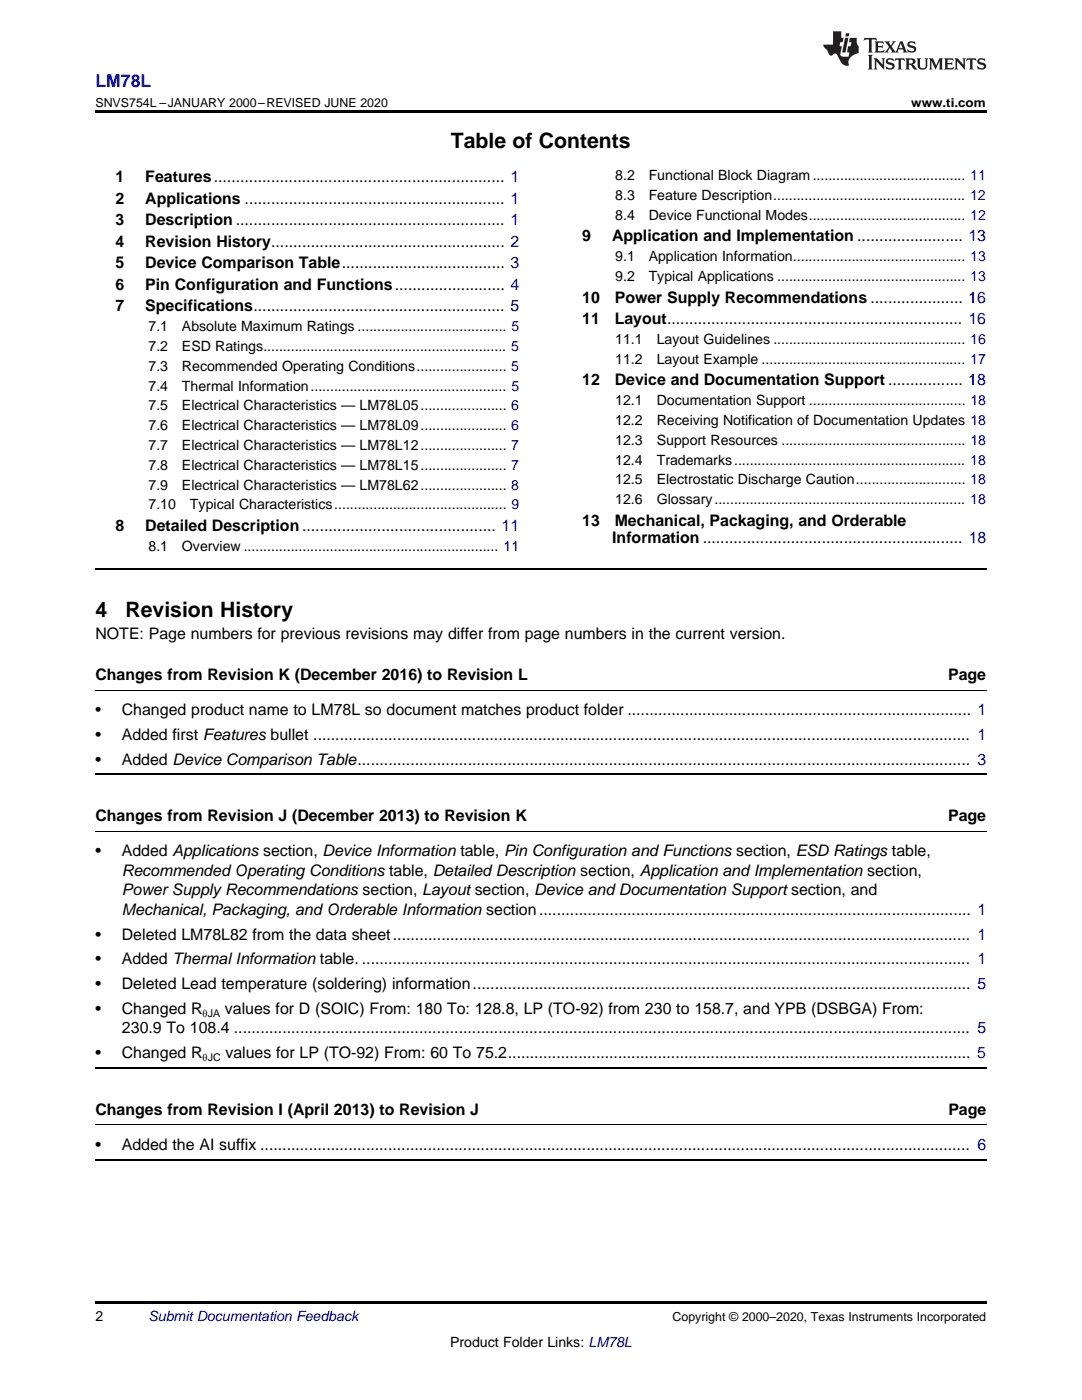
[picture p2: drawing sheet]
<svg xmlns="http://www.w3.org/2000/svg" width="216mm" height="279mm" viewBox="0 0 216 279" stroke-linecap="round" stroke-linejoin="round" font-family="sans-serif">
<defs><g id="words">
<g font-size="4.2">
<text x="90" y="29.6">Table of Contents</text>
<text x="19" y="123.2">4</text>
<text x="25" y="123.2">Revision History</text>
</g>
<text font-size="3.5" fill="#00f" x="19" y="17.3">LM78L</text>
<g font-size="3.2">
<text x="23" y="36.3">1</text>
<text x="23" y="40.6">2</text>
<text x="29" y="36.3">Features.................................................................. 1</text>
<text x="29" y="40.6">Applications ........................................................... 1</text>
<text x="23" y="44.9">3</text>
<text x="29" y="44.9">Description ............................................................. 1</text>
<text x="23" y="49.2">4</text>
<text x="23" y="53.6">5</text>
<text x="29" y="49.2">Revision History..................................................... 2</text>
<text x="29" y="53.6">Device Comparison Table..................................... 3</text>
<text x="116.2" y="48.2">9</text>
<text x="122.1" y="48.2">Application and Implementation ........................ 13</text>
<text x="23" y="57.9">6</text>
<text x="29" y="57.9">Pin Configuration and Functions......................... 4</text>
<text x="23" y="62.2">7</text>
<text x="29" y="62.2">Specifications......................................................... 5</text>
<text x="116.2" y="60.4">10</text>
<text x="116.2" y="64.7">11</text>
<text x="122.7" y="60.4">Power Supply Recommendations ..................... 16</text>
<text x="122.7" y="64.7">Layout................................................................... 16</text>
<text x="116.2" y="76.9">12</text>
<text x="122.7" y="76.9">Device and Documentation Support ................. 18</text>
<text x="23" y="106">8</text>
<text x="29" y="106">Detailed Description............................................ 11</text>
<text x="116.2" y="104.9">13</text>
<text x="122.7" y="104.9">Mechanical, Packaging, and Orderable</text>
<text x="122.2" y="108.4">Information ........................................................... 18</text>
<text x="19" y="127.5">NOTE: Page numbers for previous revisions may differ from page numbers in the current version.</text>
<text x="19" y="135.6">Changes from Revision K (December 2016) to Revision L</text>
<text x="189.2" y="135.6">Page</text>
<text x="19" y="142.7">•</text>
<text x="24.3" y="142.7">Changed product name to LM78L so document matches product folder .............................................................................. 1</text>
<text x="19" y="147.6">•</text>
<text x="24.3" y="147.6">Added first Features bullet ..................................................................................................................................................... 1</text>
<text x="19" y="152.6">•</text>
<text x="24.3" y="152.6">Added Device Comparison Table........................................................................................................................................... 3</text>
<text x="19" y="163.9">Changes from Revision J (December 2013) to Revision K</text>
<text x="189.2" y="163.9">Page</text>
<text x="19" y="170.9">•</text>
<text x="24.3" y="170.9">Added Applications section, Device Information table, Pin Configuration and Functions section, ESD Ratings table,</text>
<text x="24.3" y="174.8">Recommended Operating Conditions table, Detailed Description section, Application and Implementation section,</text>
<text x="24.3" y="178.7">Power Supply Recommendations section, Layout section, Device and Documentation Support section, and</text>
<text x="24.3" y="182.6">Mechanical, Packaging, and Orderable Information section.................................................................................................. 1</text>
<text x="19" y="187.5">•</text>
<text x="24.3" y="187.5">Deleted LM78L82 from the data sheet................................................................................................................................... 1</text>
<text x="19" y="192.4">•</text>
<text x="19" y="197.4">•</text>
<text x="24.3" y="192.4">Added Thermal Information table. .......................................................................................................................................... 1</text>
<text x="24.3" y="197.4">Deleted Lead temperature (soldering) information................................................................................................................. 5</text>
<text x="19" y="202.3">•</text>
<text x="24.3" y="202.3">Changed R</text>
<text x="44.9" y="202.3">values for D (SOIC) From: 180 To: 128.8, LP (TO-92) from 230 to 158.7, and YPB (DSBGA) From:</text>
<text x="24.3" y="206.2">230.9 To 108.4 ....................................................................................................................................................................... 5</text>
<text x="19" y="211.1">•</text>
<text x="24.3" y="211.1">Changed R</text>
<text x="45" y="211.1">values for LP (TO-92) From: 60 To 75.2......................................................................................................... 5</text>
<text x="19" y="222.4">Changes from Revision I (April 2013) to Revision J</text>
<text x="189.2" y="222.4">Page</text>
<text x="19" y="229.5">•</text>
<text x="24.3" y="229.5">Added the AI suffix ................................................................................................................................................................. 6</text>
</g>
<g font-size="2.8">
<text x="122.8" y="36">8.2</text>
<text x="129.4" y="36">Functional Block Diagram....................................... 11</text>
<text x="122.8" y="39.9">8.3</text>
<text x="129.4" y="39.9">Feature Description................................................. 12</text>
<text x="122.8" y="43.9">8.4</text>
<text x="129.4" y="43.9">Device Functional Modes........................................ 12</text>
<text x="122.8" y="52.1">9.1</text>
<text x="129.4" y="52.1">Application Information............................................ 13</text>
<text x="122.8" y="56.1">9.2</text>
<text x="129.4" y="56.1">Typical Applications ................................................ 13</text>
<text x="29.6" y="66.1">7.1</text>
<text x="29.6" y="70.1">7.2</text>
<text x="36.3" y="66.1">Absolute Maximum Ratings ...................................... 5</text>
<text x="36.3" y="70.1">ESD Ratings.............................................................. 5</text>
<text x="122.8" y="68.7">11.1</text>
<text x="131" y="68.7">Layout Guidelines ................................................. 16</text>
<text x="29.6" y="74">7.3</text>
<text x="29.6" y="78">7.4</text>
<text x="36.3" y="74">Recommended Operating Conditions....................... 5</text>
<text x="36.3" y="78">Thermal Information.................................................. 5</text>
<text x="122.8" y="72.6">11.2</text>
<text x="131" y="72.6">Layout Example .................................................... 17</text>
<text x="29.6" y="81.9">7.5</text>
<text x="36.3" y="81.9">Electrical Characteristics — LM78L05...................... 6</text>
<text x="122.8" y="80.9">12.1</text>
<text x="131" y="80.9">Documentation Support ........................................ 18</text>
<text x="29.6" y="85.9">7.6</text>
<text x="29.6" y="89.8">7.7</text>
<text x="36.3" y="85.9">Electrical Characteristics — LM78L09...................... 6</text>
<text x="36.3" y="89.8">Electrical Characteristics — LM78L12...................... 7</text>
<text x="122.8" y="84.8">12.2</text>
<text x="122.8" y="88.8">12.3</text>
<text x="131" y="84.8">Receiving Notification of Documentation Updates 18</text>
<text x="131" y="88.8">Support Resources ............................................... 18</text>
<text x="29.6" y="93.8">7.8</text>
<text x="36.3" y="93.8">Electrical Characteristics — LM78L15...................... 7</text>
<text x="122.8" y="92.7">12.4</text>
<text x="131" y="92.7">Trademarks........................................................... 18</text>
<text x="29.6" y="97.7">7.9</text>
<text x="29.6" y="101.7">7.10</text>
<text x="36.3" y="97.7">Electrical Characteristics — LM78L62...................... 8</text>
<text x="37.9" y="101.7">Typical Characteristics............................................ 9</text>
<text x="122.8" y="96.7">12.5</text>
<text x="122.8" y="100.6">12.6</text>
<text x="131" y="96.7">Electrostatic Discharge Caution............................ 18</text>
<text x="131" y="100.6">Glossary................................................................ 18</text>
<text x="29.6" y="109.9">8.1</text>
<text x="36.3" y="109.9">Overview ................................................................. 11</text>
<text x="19" y="263.6">2</text>
<text x="89.8" y="268.9">Product Folder Links: LM78L</text>
</g>
<text font-size="2.8" fill="#0000c8" x="29.6" y="263.6">Submit Documentation Feedback</text>
<g font-size="2.5">
<text x="19" y="21.4">SNVS754L –JANUARY 2000–REVISED JUNE 2020</text>
<text x="181.8" y="21.4">www.ti.com</text>
<text x="134.2" y="263.6">Copyright © 2000–2020, Texas Instruments Incorporated</text>
</g>
<g font-size="2.1">
<text x="40.4" y="203">θJA</text>
<text x="40.4" y="211.8">θJC</text>
</g>
</g></defs>
<path d="M19 22h177.8v.5h-177.8zM19 259.7h177.8v.5h-177.8z" fill="#000"/>
<path d="M19 113.6h177.8M19 154.5h177.8M19 213.1h177.8M19 231.4h177.8" fill="none" stroke="#000" stroke-width=".35"/>
<path d="M19 137.7h177.8M19 165.9h177.8M19 224.5h177.8" fill="none" stroke="#000" stroke-width=".2"/>
<g fill="#231f20">
<path d="M172.5 7.6l-.1 .5 .4-.2h.6v.1v2.1l-.2 .4h.9l-.2-.4v-2.1l.1-.1h.5l.5 .2-.2-.5zM174.5 8.3l.2 .3v1.5l-.2 .4h1.8l.2-.6a1.04 1.04 0 0 1-1.3 .2v-.7h.6l.3 .2v-.6l-.3 .2h-.6v-.6l.8-.1 .4 .3-.2-.5zM176.5 8.3l.9 1.1-.9 1.1h.8l-.2-.2 .4-.7 .5 .7-.2 .2h1.5l-.2-.2 .2-.4h.9l.1 .4-.2 .2h1l-.3-.3-.7-1.9h-.5l-.9 2-.8-1 .9-1h-.8l.1 .3-.4 .5-.3-.6 .1-.2zM179.7 8.6l.4 1h-.7zM181.3 8.4a.63 .63 0 0 0-.2 .7 .63 .63 0 0 0 .6 .4l.6 .2 .1 .2a.75 .75 0 0 1-.7 .4 .75 .75 0 0 1-.6-.5l.1 .7 .1-.1a1.11 1.11 0 0 0 1.5-.6 1.13 1.13 0 0 0-1.2-.8l-.1-.4a1.04 1.04 0 0 1 1.2 .2l-.2-.5-.2 .1-.4-.2zM173.2 10.9l.2 .4v2.2l-.2 .4h1l-.3-.4v-2.2l.3-.4zM174.3 11.6l.3 .4v1.5l-.3 .4h.8l-.2-.4v-1.3l1.5 1.7v-1.9l.2-.4h-.7l.2 .4v.9l-1.1-1.3zM177 11.8a.62 .62 0 0 0-.2 .7 .62 .62 0 0 0 .6 .4l.6 .1 .1 .3a.76 .76 0 0 1-.7 .3 .76 .76 0 0 1-.7-.4l.2 .7 .1-.1a1.11 1.11 0 0 0 1.5-.6 1.13 1.13 0 0 0-1.2-.8l-.1-.4a1.04 1.04 0 0 1 1.2 .2l-.2-.6-.2 .1-.5-.1zM178.7 11.6l-.2 .6a.61 .61 0 0 1 .8-.3v1.6l-.2 .4h.9l-.2-.4v-1.6a.63 .63 0 0 1 .7 .3l-.1-.6zM180.6 11.6l.3 .4v1.5l-.3 .4h1l-.2-.2-.1-.8 .6 .2a.76 .76 0 0 0 1.2 .7l-1-1a.58 .58 0 0 0 .6-.5 .58 .58 0 0 0-.5-.6zM181.4 11.9h.1a.45 .45 0 0 1 .5 .1 .45 .45 0 0 1 .1 .5l-.8 .2zM182.9 11.6l.2 .2a2.17 2.17 0 0 0 .3 1.9 .99 .99 0 0 0 1.6-.6v-1.1l.2-.4h-.7l.2 .2a1.92 1.92 0 0 1-.2 1.8 .6 .6 0 0 1-.9-.5v-1.1l.2-.4zM185.4 11.6l.2 .4v1.5l-.2 .4h.7l-.2-.4v-1.4l.8 1.8 .8-1.8v1.4l-.2 .4h.9l-.2-.4v-1.5l.2-.4h-.8l-.6 1.5-.6-1.5zM188.4 11.6l.2 .4v1.5l-.2 .4h1.8l.1-.6a1.04 1.04 0 0 1-1.2 .1v-.6h.5l.4 .2v-.6l-.4 .2h-.5v-.7h.8l.3 .3-.1-.6zM190.5 11.6l.2 .4v1.5l-.2 .4h.7l-.2-.4v-1.3l1.5 1.7v-1.9l.2-.4h-.7l.2 .4v.9l-1.1-1.3zM192.9 11.6l-.1 .6a.61 .61 0 0 1 .7-.3l.1 1.6-.3 .4h1l-.3-.4 .1-1.6a.63 .63 0 0 1 .7 .3l-.1-.6zM195.2 11.8a.62 .62 0 0 0-.2 .7 .62 .62 0 0 0 .6 .4l.6 .1 .1 .3a.76 .76 0 0 1-.7 .3 .76 .76 0 0 1-.6-.4l.1 .7 .1-.1a1.11 1.11 0 0 0 1.6-.6 1.13 1.13 0 0 0-1.3-.8l-.1-.4a1.04 1.04 0 0 1 1.2 .2l-.1-.6-.2 .1-.5-.1z"/>
<path d="M166.2 6.3v2.6h-1.9v.4l.8 .9a.91 .91 0 0 0 1 .8 .56 .56 0 0 1 .5-.3 .56 .56 0 0 1 .5 .3l.4 .8a1.53 1.53 0 0 0 1.9 1.2 1.54 1.54 0 0 1 1-2.1l.9-.3v-1.4a1.52 1.52 0 0 1-.4-1.6h-1.3l-.2 .8h.5l-.2 .8h-.5l-.1 1v.2l.4 .1-.2 .8a1.93 1.93 0 0 1-1.6-.3l.3-1.8h-.5l.2-.8h.4l.2-.8h-.4v-1.3zM168.6 7.6l-.6 2.9h.7l.6-2.9zM168.8 6.6l-.1 .7h.6l.2-.7z"/>
</g>
<use href="#words"/>
</svg>
